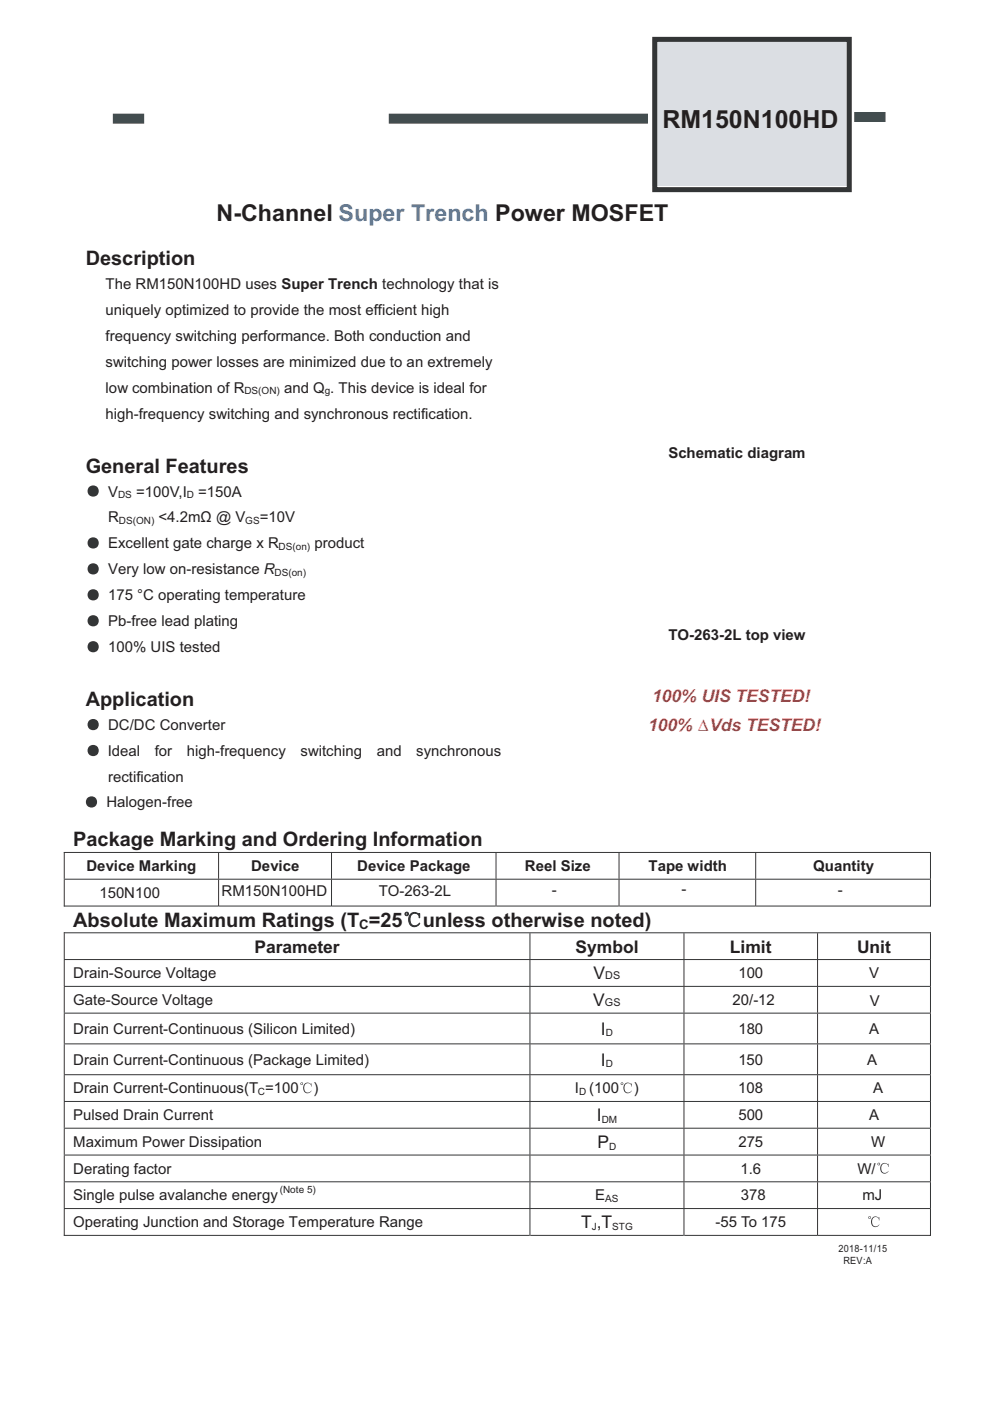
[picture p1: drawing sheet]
<svg xmlns="http://www.w3.org/2000/svg" width="210mm" height="297mm" viewBox="0 0 210 297" stroke-linecap="round" stroke-linejoin="round" font-family="sans-serif">
<defs><g id="words">
<text font-size="5.3" fill="#231f20" x="140.5" y="27.1">RM150N100HD</text>
<text font-size="4.9" fill="#231f20" x="45.9" y="46.8">N-Channel Super Trench Power MOSFET</text>
<g font-size="4.2" fill="#231f20">
<text x="18.2" y="56.2">Description</text>
<text x="18.2" y="100.2">General Features</text>
<text x="18.2" y="149.7">Application</text>
<text x="15.5" y="179.5">Package Marking and Ordering Information</text>
<text x="15.5" y="196.5">Absolute Maximum Ratings (T =25</text>
<text x="89.7" y="196.5">unless otherwise noted)</text>
</g>
<g font-size="3.7" fill="#e04445">
<text x="138.3" y="148.9">100% UIS TESTED!</text>
<text x="137.5" y="155">100% ∆Vds TESTED!</text>
</g>
<g font-size="3.7" fill="#231f20">
<text x="54" y="202">Parameter</text>
<text x="122.1" y="202">Symbol</text>
<text x="154.8" y="202">Limit</text>
<text x="181.8" y="202">Unit</text>
<text x="125.9" y="207.6">V</text>
<text x="125.8" y="213.3">V</text>
<text x="127.4" y="219.4">I</text>
<text x="127.4" y="225.9">I</text>
<text x="126.6" y="237.7">I</text>
<text x="126.7" y="243.4">P</text>
<text x="123.2" y="260.4">T ,T</text>
</g>
<g font-size="3.2" fill="#231f20">
<text x="22.4" y="61.3">The RM150N100HD uses Super Trench technology that is</text>
<text x="22.4" y="66.7">uniquely optimized to provide the most efficient high</text>
<text x="22.4" y="72.2">frequency switching performance. Both conduction and</text>
<text x="22.4" y="77.7">switching power losses are minimized due to an extremely</text>
<text x="22.4" y="83.2">low combination of R</text>
<text x="60.2" y="83.2">and Q . This device is ideal for</text>
<text x="22.4" y="88.7">high-frequency switching and synchronous rectification.</text>
<text x="141.8" y="97.1">Schematic diagram</text>
<text x="22.9" y="105.3">V</text>
<text x="28.9" y="105.3">=100V,I</text>
<text x="42" y="105.3">=150A</text>
<text x="22.9" y="110.8">R</text>
<text x="33.6" y="110.8">&lt;4.2mΩ @ V</text>
<text x="55.1" y="110.8">=10V</text>
<text x="22.9" y="116.3">Excellent gate charge x R</text>
<text x="66.7" y="116.3">product</text>
<text x="22.9" y="121.8">Very low on-resistance R</text>
<text x="22.9" y="127.3">175 °C operating temperature</text>
<text x="22.9" y="132.8">Pb-free lead plating</text>
<text x="141.8" y="135.6">TO-263-2L top view</text>
<text x="22.9" y="138.3">100% UIS tested</text>
<text x="22.9" y="154.8">DC/DC Converter</text>
<text x="22.9" y="160.3">Ideal</text>
<text x="32.8" y="160.3">for</text>
<text x="39.6" y="160.3">high-frequency</text>
<text x="63.8" y="160.3">switching</text>
<text x="79.9" y="160.3">and</text>
<text x="88.3" y="160.3">synchronous</text>
<text x="22.9" y="165.8">rectification</text>
<text x="22.6" y="171.2">Halogen-free</text>
<text x="18.3" y="184.7">Device Marking</text>
<text x="53.3" y="184.7">Device</text>
<text x="75.8" y="184.7">Device Package</text>
<text x="111.3" y="184.7">Reel Size</text>
<text x="137.6" y="184.7">Tape width</text>
<text x="172.5" y="184.7">Quantity</text>
<text x="21.1" y="190.4">150N100</text>
<text x="47" y="189.9">RM150N100HD</text>
<text x="80.3" y="189.9">TO-263-2L</text>
<text x="117" y="189.8">-</text>
<text x="144.6" y="189.6">-</text>
<text x="177.7" y="189.8">-</text>
<text x="15.5" y="207.4">Drain-Source Voltage</text>
<text x="156.6" y="207.4">100</text>
<text x="184.3" y="207.4">V</text>
<text x="15.5" y="213.1">Gate-Source Voltage</text>
<text x="155.4" y="213.1">20/-12</text>
<text x="184.5" y="213.3">V</text>
<text x="15.5" y="219.2">Drain Current-Continuous (Silicon Limited)</text>
<text x="156.6" y="219.2">180</text>
<text x="184.3" y="219.2">A</text>
<text x="15.5" y="225.7">Drain Current-Continuous (Package Limited)</text>
<text x="156.6" y="225.7">150</text>
<text x="184" y="225.7">A</text>
<text x="15.5" y="231.8">Drain Current-Continuous(T =100</text>
<text x="66.5" y="231.8">)</text>
<text x="121.9" y="231.8">I (100</text>
<text x="134.4" y="231.8">)</text>
<text x="156.6" y="231.8">108</text>
<text x="185.2" y="231.8">A</text>
<text x="15.5" y="237.5">Pulsed Drain Current</text>
<text x="156.6" y="237.5">500</text>
<text x="184.3" y="237.5">A</text>
<text x="15.5" y="243.2">Maximum Power Dissipation</text>
<text x="156.6" y="243.2">275</text>
<text x="184.8" y="243.2">W</text>
<text x="15.5" y="248.9">Derating factor</text>
<text x="157" y="248.9">1.6</text>
<text x="181.9" y="248.9">W/</text>
<text x="15.5" y="254.5">Single pulse avalanche energy</text>
<text x="126.3" y="254.5">E</text>
<text x="157.1" y="254.5">378</text>
<text x="182.9" y="254.5">mJ</text>
<text x="15.5" y="260.2">Operating Junction and Storage Temperature Range</text>
<text x="151.8" y="260.2">-55 To 175</text>
</g>
<text font-size="2.8" fill="#231f20" x="76.2" y="197">C</text>
<g font-size="2.3" fill="#231f20">
<text x="128.4" y="207.6">DS</text>
<text x="128.3" y="213.3">GS</text>
</g>
<g font-size="2.1" fill="#231f20">
<text x="51.8" y="83.6">DS(ON)</text>
<text x="68.9" y="83.6">g</text>
<text x="25.1" y="105.6">DS</text>
<text x="39.6" y="105.6">D</text>
<text x="25.2" y="111.1">DS(ON)</text>
<text x="52" y="111.1">GS</text>
<text x="59.1" y="116.6">DS(on)</text>
<text x="58.2" y="122.1">DS(on)</text>
<text x="128.5" y="219.8">D</text>
<text x="128.5" y="226.3">D</text>
<text x="54.7" y="232.2">C</text>
<text x="122.8" y="232.2">D</text>
<text x="127.6" y="238.1">DM</text>
<text x="129.2" y="243.7">D</text>
<text x="59.3" y="252.9">(Note 5)</text>
<text x="128.4" y="254.9">AS</text>
<text x="125.5" y="260.8">J</text>
<text x="129.9" y="260.8">STG</text>
</g>
<g font-size="2.1" fill="#1f2222">
<text x="177.8" y="265.5">2018-11/15</text>
<text x="178.9" y="268.1">REV:A</text>
</g>
</g></defs>
<g fill="#333536">
<circle cx="19.8" cy="104.1" r="1.2"/>
<circle cx="19.8" cy="115.1" r="1.2"/>
<circle cx="19.8" cy="120.6" r="1.2"/>
<circle cx="19.8" cy="126.1" r="1.2"/>
<circle cx="19.8" cy="131.6" r="1.2"/>
<circle cx="19.8" cy="137.1" r="1.2"/>
<circle cx="19.8" cy="153.6" r="1.2"/>
<circle cx="19.8" cy="159.1" r="1.2"/>
</g>
<g fill="none" stroke="#333536" stroke-width=".21">
<path d="M170 10.7v.2M13.5 180.7h183.9M13.5 186.4h183.9M13.5 192.1h32.8M13.6 180.7v5.6M13.6 186.5v5.7M46.4 180.8v5.5M46.4 186.5v5.7M46.4 192.1h23.8M70.3 180.8v5.5M70.3 186.5v5.7M70.4 192.1h34.7"/>
<path d="M105.2 180.8v5.5M105.2 186.5v5.7M105.3 192.1h25.9M131.3 180.8v5.5M131.3 186.5v5.7M131.4 192.1h28.8M160.3 180.8v5.5M160.3 186.5v5.7M160.4 192.1h36.9M197.4 180.7v5.6M197.4 186.5v5.7"/>
</g>
<path d="M87.1 193.8a1.27 1.27 0 0 1 1.8 .1v-.2h.1v.9h-.1a.95 .95 0 0 0-1-1 .95 .95 0 0 0-.9 1 1.18 1.18 0 0 0 1.2 1.7l.8-.6a1.27 1.27 0 0 1-1.6 .7 1.27 1.27 0 0 1-.7-1.6zM86 193.8a.25 .25 0 0 0 .5 0 .25 .25 0 0 0-.5 0zM85.9 193.8a.4 .4 0 0 1 .8 0 .4 .4 0 0 1-.8 0z" fill="#333536"/>
<g fill="none" stroke="#333536" stroke-width=".21">
<path d="M13.5 197.8h183.9M13.6 197.7v5.7M87.1 193.8a1.27 1.27 0 0 1 1.8 .1v-.2h.1v.9h-.1a.95 .95 0 0 0-1-1 .95 .95 0 0 0-.9 1 1.18 1.18 0 0 0 1.2 1.7l.8-.6a1.27 1.27 0 0 1-1.6 .7 1.27 1.27 0 0 1-.7-1.6zM112.4 197.9v5.5M145.1 197.9v5.5M173.4 197.9v5.5M197.4 197.7v5.7M13.5 203.4h183.9M13.5 209.1h183.9M13.5 214.8h183.9M13.6 203.5v5.5M13.6 209.2v5.5"/>
<path d="M13.6 214.9v6.3M112.4 203.5v5.5M112.4 209.2v5.5M112.4 214.9v6.3M145.1 203.5v5.5M145.1 209.2v5.5M145.1 214.9v6.3M173.4 203.5v5.5M173.4 209.2v5.5M173.4 214.9v6.3M197.4 203.5v5.5M197.4 209.2v5.5"/>
<path d="M197.4 214.9v6.3M13.5 221.3h183.9M13.6 221.4v6.4M112.4 221.4v6.4M145.1 221.4v6.4M173.4 221.4v6.4M197.4 221.4v6.4"/>
<circle cx="86.3" cy="193.8" r=".23"/>
<circle cx="86.3" cy="193.8" r=".38"/>
</g>
<g fill="#333536">
<path d="M64.6 229.8a.94 .94 0 0 1 1.4 .1l.1-.2v.7a.79 .79 0 0 0-1-.7 .79 .79 0 0 0-.6 1 .83 .83 0 0 0 .6 .9 .83 .83 0 0 0 1-.4 .96 .96 0 0 1-1.3 .5 .96 .96 0 0 1-.5-1.3zM63.8 229.8a.2 .2 0 0 0 .4 0 .2 .2 0 0 0-.4 0zM63.7 229.8a.3 .3 0 0 1 .6 0 .3 .3 0 0 1-.6 0z"/>
<path d="M132.6 229.8a.94 .94 0 0 1 1.3 .1l.1-.2v.7a.79 .79 0 0 0-.9-.7 .79 .79 0 0 0-.7 1 .84 .84 0 0 0 .6 .9 .84 .84 0 0 0 1-.4 .96 .96 0 0 1-1.3 .5 .96 .96 0 0 1-.5-1.3zM131.7 229.8a.2 .2 0 0 0 .4 0 .2 .2 0 0 0-.4 0zM131.6 229.8a.3 .3 0 0 1 .6 0 .3 .3 0 0 1-.6 0z"/>
</g>
<g fill="none" stroke="#333536" stroke-width=".21">
<path d="M13.5 227.9h183.9M13.5 233.5h183.9M13.5 239.2h183.9M13.6 227.9v5.5M13.6 233.6v5.5M13.6 239.3v5.5M112.4 227.9v5.5M112.4 233.6v5.5M112.4 239.3v5.5M145.1 227.9v5.5M145.1 233.6v5.5M145.1 239.3v5.5"/>
<path d="M173.4 227.9v5.5M173.4 233.6v5.5M173.4 239.3v5.5M197.4 227.9v5.5M197.4 233.6v5.5M197.4 239.3v5.5"/>
</g>
<path d="M187 246.8a.94 .94 0 0 1 1.4 .1l.1-.2v.7a.79 .79 0 0 0-1-.7 .79 .79 0 0 0-.6 1 .83 .83 0 0 0 .5 .9 .83 .83 0 0 0 1.1-.3 .96 .96 0 0 1-1.3 .4 .96 .96 0 0 1-.5-1.2zM186.2 246.8a.2 .2 0 0 0 .4 0 .2 .2 0 0 0-.4 0zM186.1 246.8a.3 .3 0 0 1 .6 0 .3 .3 0 0 1-.6 0z" fill="#333536"/>
<path d="M13.5 244.9h183.9M13.5 250.6h183.9M13.6 245v5.5M13.6 250.6v5.6M112.4 245v5.5M112.4 250.6v5.6M145.1 245v5.5M145.1 250.6v5.6M173.4 245v5.5M173.4 250.6v5.6M197.4 245v5.5M197.4 250.6v5.6" fill="none" stroke="#333536" stroke-width=".21"/>
<path d="M185.1 258.2a.94 .94 0 0 1 1.3 0l.1-.1v.7a.79 .79 0 0 0-.9-.8 .79 .79 0 0 0-.6 1 .84 .84 0 0 0 .5 1 .84 .84 0 0 0 1-.4 .96 .96 0 0 1-1.3 .5 .96 .96 0 0 1-.4-1.3zM184.3 258.1a.17 .17 0 0 0 .3 0 .17 .17 0 0 0-.3 0zM184.2 258.1a.29 .29 0 0 1 .5 0 .29 .29 0 0 1-.5 0z" fill="#333536"/>
<path d="M13.5 256.2h183.9M13.6 256.3v5.7M112.4 256.3v5.7M145.1 256.3v5.7M173.4 256.3v5.7M197.4 256.3v5.7M13.5 261.9h98.8M112.5 261.9h32.5M145.2 261.9h28.1M173.5 261.9h23.8" fill="none" stroke="#333536" stroke-width=".21"/>
<path d="M23.9 25.2h6.7M82.5 25.2h54.9M181.2 24.8h6.6" fill="none" stroke="#434d4f" stroke-width="2.1" stroke-linecap="butt"/>
<circle cx="19.4" cy="170" r="1.2" fill="#333536"/>
<path d="M138.4 8.3h41.7v31.2h-41.7z" fill="#dbdee3"/>
<path d="M138.9 8.3h41.2v31.9h-41.2z" fill="none" stroke="#333536" stroke-width="1.1" stroke-linecap="butt"/>
<use href="#words"/>
</svg>
